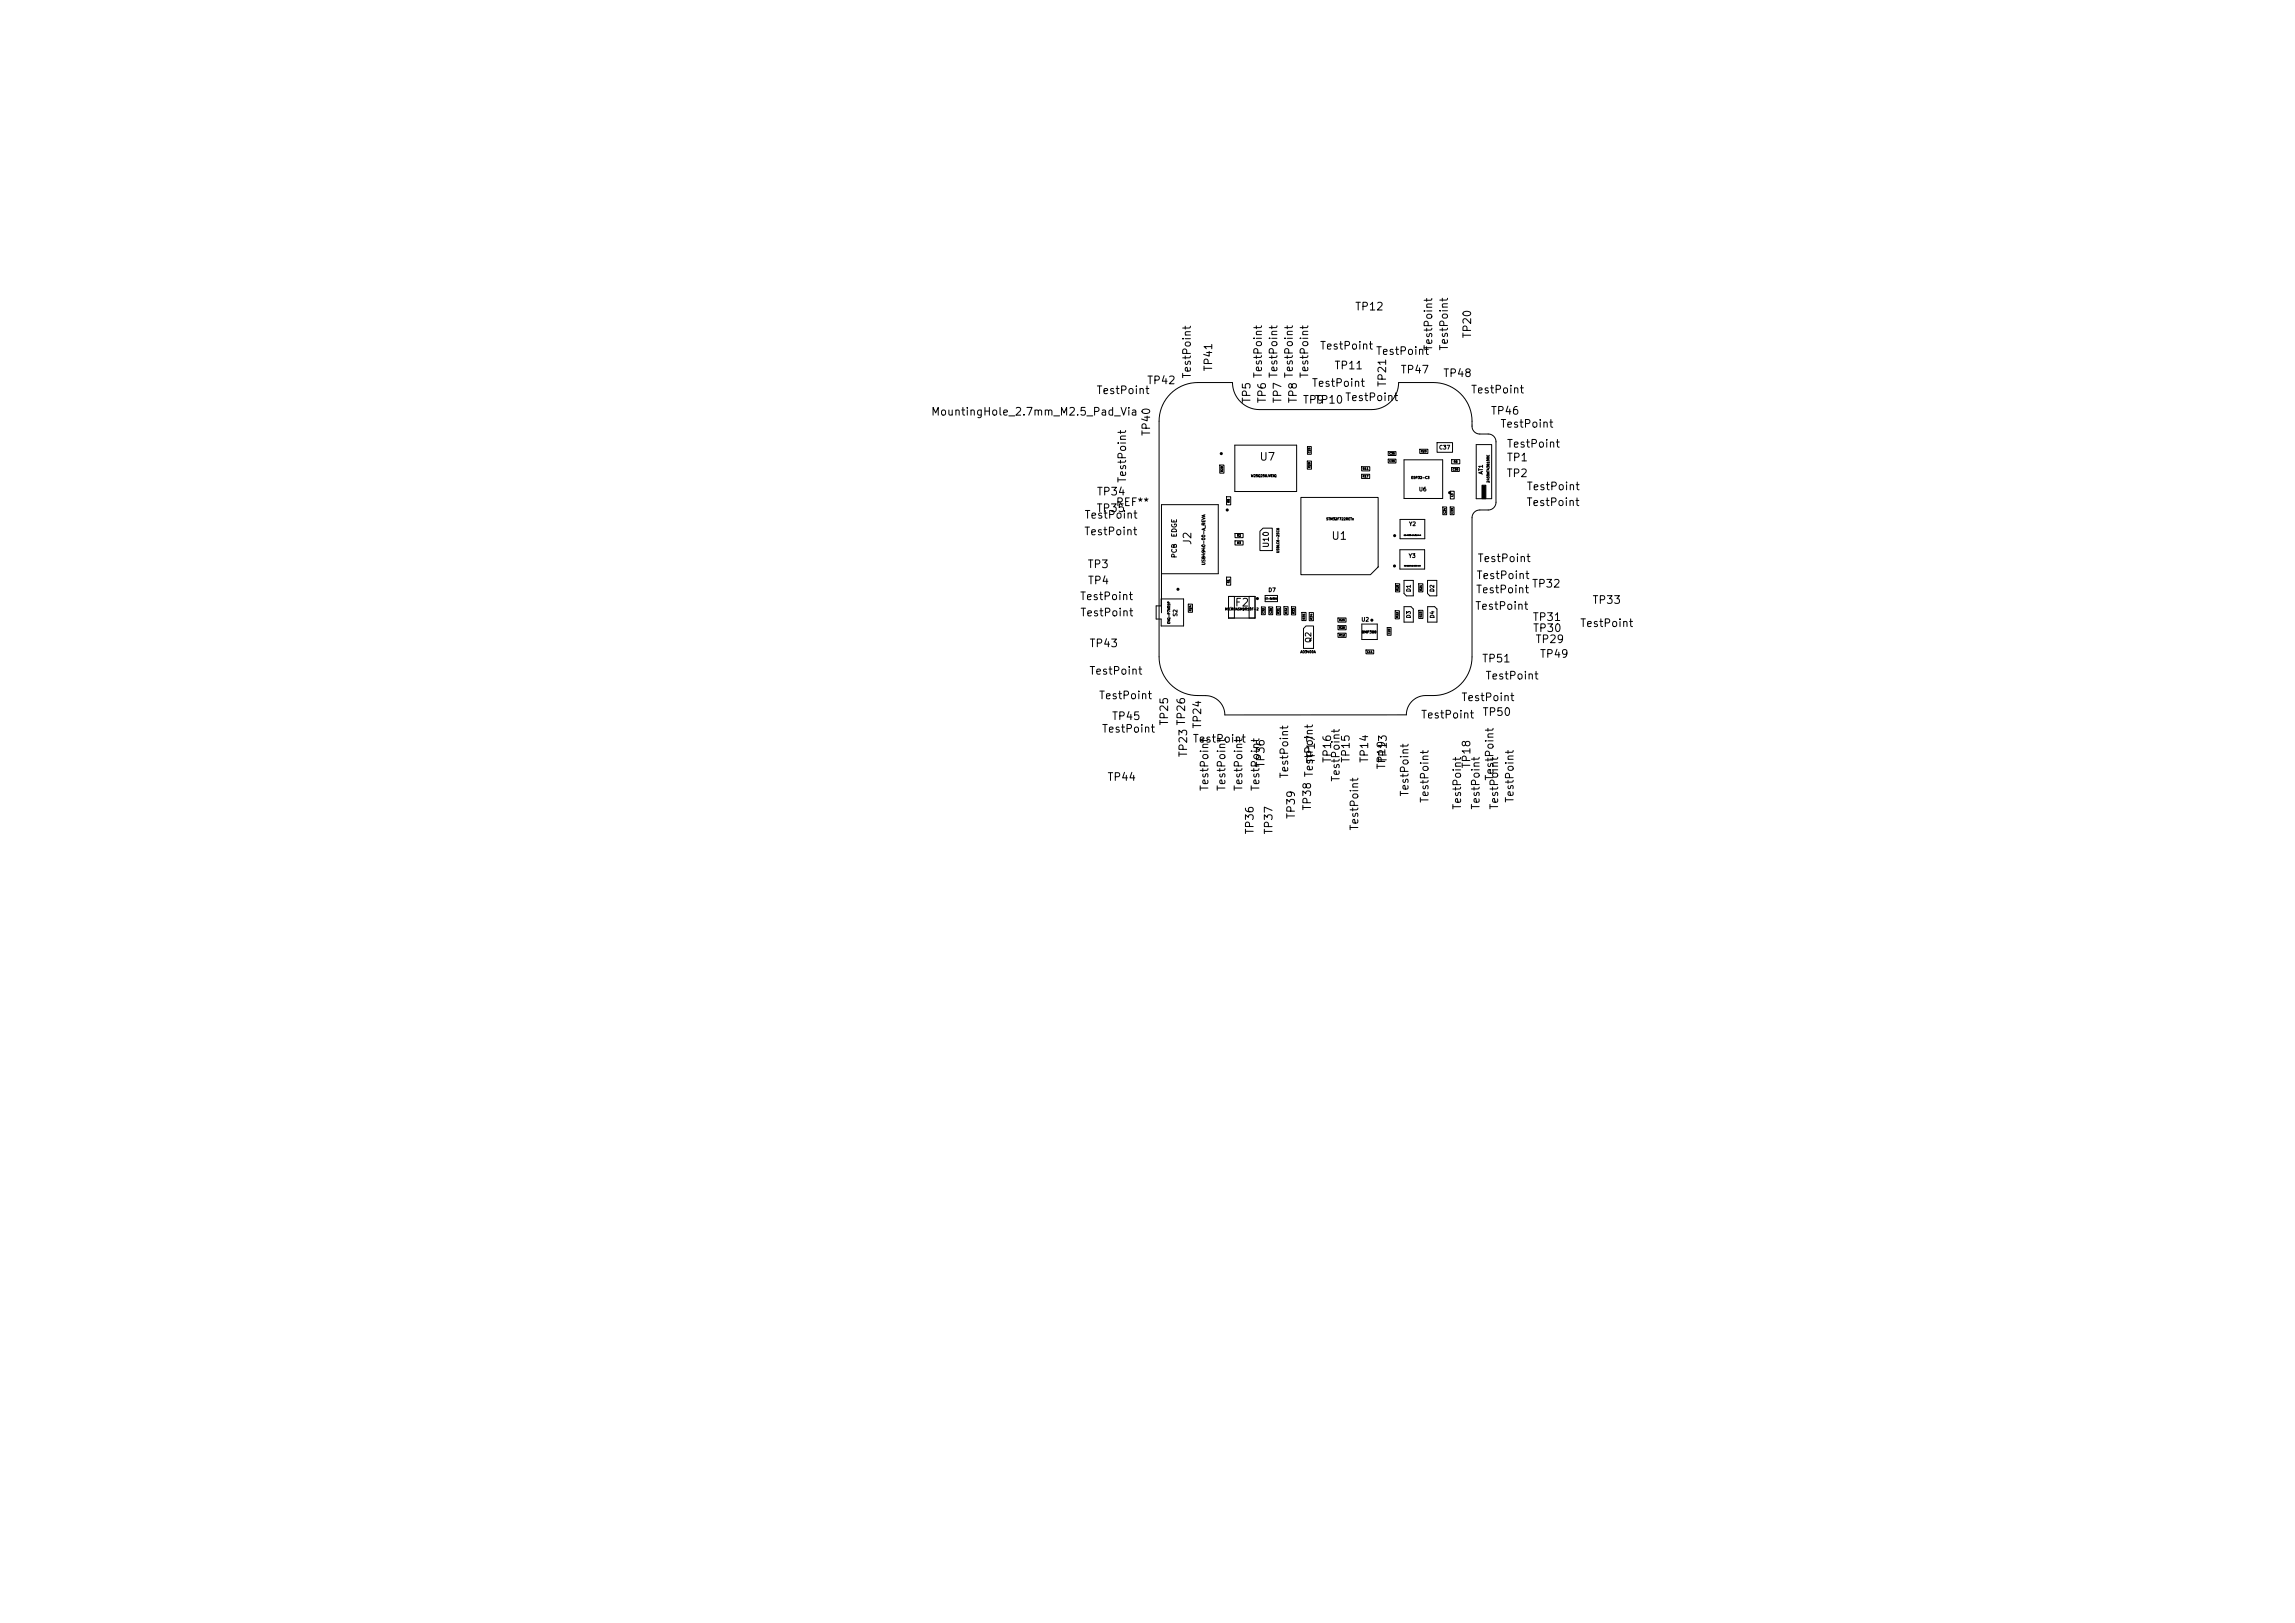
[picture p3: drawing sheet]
<svg xmlns="http://www.w3.org/2000/svg" width="297mm" height="210mm" viewBox="0 0 297 210" stroke-linecap="round" stroke-linejoin="round" font-family="sans-serif">
<defs><g id="words">
<g font-size="1">
<text x="175.3" y="40.4">TP12</text>
<text x="170.7" y="45.5">TestPoint</text>
<text x="178" y="46.2">TestPoint</text>
<text x="185.6" y="45.5" transform="rotate(-90 185.6 45.5)">TestPoint</text>
<text x="187.6" y="45.5" transform="rotate(-90 187.6 45.5)">TestPoint</text>
<text x="190.6" y="43.9" transform="rotate(-90 190.6 43.9)">TP20</text>
<text x="141.8" y="51.2">TestPoint</text>
<text x="148.4" y="50">TP42</text>
<text x="154.4" y="49.1" transform="rotate(-90 154.4 49.1)">TestPoint</text>
<text x="157.1" y="48.1" transform="rotate(-90 157.1 48.1)">TP41</text>
<text x="162.1" y="52.3" transform="rotate(-90 162.1 52.3)">TP5</text>
<text x="163.6" y="49" transform="rotate(-90 163.6 49)">TestPoint</text>
<text x="164.1" y="52.3" transform="rotate(-90 164.1 52.3)">TP6</text>
<text x="165.6" y="49" transform="rotate(-90 165.6 49)">TestPoint</text>
<text x="166.1" y="52.3" transform="rotate(-90 166.1 52.3)">TP7</text>
<text x="167.6" y="49" transform="rotate(-90 167.6 49)">TestPoint</text>
<text x="168.1" y="52.3" transform="rotate(-90 168.1 52.3)">TP8</text>
<text x="168.5" y="52.5">TP9</text>
<text x="169.6" y="49" transform="rotate(-90 169.6 49)">TestPoint</text>
<text x="169.7" y="50.3">TestPoint</text>
<text x="170.1" y="52.5">TP10</text>
<text x="172.6" y="48">TP11</text>
<text x="174" y="52.1">TestPoint</text>
<text x="179.6" y="50.2" transform="rotate(-90 179.6 50.2)">TP21</text>
<text x="181.2" y="48.6">TP47</text>
<text x="186.7" y="49">TP48</text>
<text x="190.3" y="51.2">TestPoint</text>
<text x="192.9" y="53.9">TP46</text>
<text x="120.4" y="54">MountingHole_2.7mm_M2.5_Pad_Via</text>
<text x="149.1" y="56.5" transform="rotate(-90 149.1 56.5)">TP40</text>
<text x="162.9" y="59.9">U7</text>
<text x="194.1" y="55.6">TestPoint</text>
<text x="194.9" y="59.9">TP1</text>
<text x="194.9" y="58.2">TestPoint</text>
<text x="141.9" y="64.4">TP34</text>
<text x="144.3" y="65.7">REF**</text>
<text x="146" y="62.6" transform="rotate(-90 146 62.6)">TestPoint</text>
<text x="194.9" y="62">TP2</text>
<text x="197.5" y="65.7">TestPoint</text>
<text x="197.5" y="63.7">TestPoint</text>
<text x="140.2" y="69.5">TestPoint</text>
<text x="140.3" y="67.4">TestPoint</text>
<text x="141.8" y="66.5">TP35</text>
<text x="154.4" y="70.6" transform="rotate(-90 154.4 70.6)">J2</text>
<text x="172.2" y="70.1">U1</text>
<text x="139.7" y="77.9">TestPoint</text>
<text x="140.7" y="73.8">TP3</text>
<text x="140.7" y="75.9">TP4</text>
<text x="190.9" y="77">TestPoint</text>
<text x="191" y="75.2">TestPoint</text>
<text x="191.1" y="73">TestPoint</text>
<text x="198.2" y="76.3">TP32</text>
<text x="139.7" y="80">TestPoint</text>
<text x="140.9" y="84">TP43</text>
<text x="159.7" y="78.7">F2</text>
<text x="190.8" y="79.2">TestPoint</text>
<text x="198.3" y="80.6">TP31</text>
<text x="198.3" y="82">TP30</text>
<text x="198.6" y="83.5">TP29</text>
<text x="204.4" y="81.4">TestPoint</text>
<text x="206" y="78.4">TP33</text>
<text x="140.9" y="87.5">TestPoint</text>
<text x="191.7" y="86">TP51</text>
<text x="192.2" y="88.2">TestPoint</text>
<text x="199.2" y="85.4">TP49</text>
<text x="142.1" y="90.7">TestPoint</text>
<text x="142.5" y="95">TestPoint</text>
<text x="143.8" y="93.4">TP45</text>
<text x="151.4" y="94" transform="rotate(-90 151.4 94)">TP25</text>
<text x="153.6" y="94" transform="rotate(-90 153.6 94)">TP26</text>
<text x="155.7" y="94.4" transform="rotate(-90 155.7 94.4)">TP24</text>
<text x="183.8" y="93.2">TestPoint</text>
<text x="189" y="91">TestPoint</text>
<text x="191.8" y="92.9">TP50</text>
<text x="143.2" y="101.3">TP44</text>
<text x="153.9" y="98.1" transform="rotate(-90 153.9 98.1)">TP23</text>
<text x="154.3" y="96.3">TestPoint</text>
<text x="163.9" y="99.4" transform="rotate(-90 163.9 99.4)">TP36</text>
<text x="167" y="100.8" transform="rotate(-90 167 100.8)">TestPoint</text>
<text x="170.4" y="98.9" transform="rotate(-90 170.4 98.9)">TP17</text>
<text x="172.5" y="98.8" transform="rotate(-90 172.5 98.8)">TP16</text>
<text x="173.6" y="101.2" transform="rotate(-90 173.6 101.2)">TestPoint</text>
<text x="174.9" y="98.8" transform="rotate(-90 174.9 98.8)">TP15</text>
<text x="177.3" y="98.8" transform="rotate(-90 177.3 98.8)">TP14</text>
<text x="179.5" y="99.6" transform="rotate(-90 179.5 99.6)">TP19</text>
<text x="179.7" y="98.8" transform="rotate(-90 179.7 98.8)">TP13</text>
<text x="190.5" y="99.5" transform="rotate(-90 190.5 99.5)">TP18</text>
<text x="193.5" y="101.1" transform="rotate(-90 193.5 101.1)">TestPoint</text>
<text x="156.6" y="102.4" transform="rotate(-90 156.6 102.4)">TestPoint</text>
<text x="158.8" y="102.4" transform="rotate(-90 158.8 102.4)">TestPoint</text>
<text x="161" y="102.4" transform="rotate(-90 161 102.4)">TestPoint</text>
<text x="163.2" y="102.4" transform="rotate(-90 163.2 102.4)">TestPoint</text>
<text x="167.8" y="106.1" transform="rotate(-90 167.8 106.1)">TP39</text>
<text x="169.9" y="105" transform="rotate(-90 169.9 105)">TP38 TestPoint</text>
<text x="176" y="107.6" transform="rotate(-90 176 107.6)">TestPoint</text>
<text x="182.5" y="103.2" transform="rotate(-90 182.5 103.2)">TestPoint</text>
<text x="185.1" y="104" transform="rotate(-90 185.1 104)">TestPoint</text>
<text x="189.3" y="104.9" transform="rotate(-90 189.3 104.9)">TestPoint</text>
<text x="191.7" y="104.9" transform="rotate(-90 191.7 104.9)">TestPoint</text>
<text x="194.1" y="104.9" transform="rotate(-90 194.1 104.9)">TestPoint</text>
<text x="196.1" y="104" transform="rotate(-90 196.1 104)">TestPoint</text>
<text x="162.5" y="108" transform="rotate(-90 162.5 108)">TP36</text>
<text x="164.9" y="108.1" transform="rotate(-90 164.9 108.1)">TP37</text>
</g>
<g font-size=".7">
<text x="164.4" y="70.9" transform="rotate(-90 164.4 70.9)">U10</text>
<text x="169.9" y="83.3" transform="rotate(-90 169.9 83.3)">Q2</text>
</g>
<g font-size=".6">
<text x="152.4" y="69.6" transform="rotate(-90 152.4 69.6)">EDGE</text>
<text x="152.4" y="72.3" transform="rotate(-90 152.4 72.3)">PCB</text>
</g>
<g font-size=".5">
<text x="186.2" y="58.3">C37</text>
<text x="183.6" y="63.7">U6</text>
<text x="192" y="61.4" transform="rotate(-90 192 61.4)">AT1</text>
<text x="182.3" y="68.2">Y2</text>
<text x="164.1" y="76.7">D7</text>
<text x="182.2" y="72.3">Y3</text>
<text x="182.7" y="76.7" transform="rotate(-90 182.7 76.7)">D1</text>
<text x="185.7" y="76.7" transform="rotate(-90 185.7 76.7)">D2</text>
<text x="152.5" y="79.8" transform="rotate(-90 152.5 79.8)">S2</text>
<text x="176.1" y="80.5">U2</text>
<text x="182.7" y="80.1" transform="rotate(-90 182.7 80.1)">D3</text>
<text x="185.7" y="80.1" transform="rotate(-90 185.7 80.1)">D4</text>
</g>
<text font-size=".4" x="156.1" y="73.2" transform="rotate(-90 156.1 73.2)">USB4940-00-A_REVA</text>
<g font-size=".3">
<text x="169.6" y="58.7" transform="rotate(-90 169.6 58.7)">C29</text>
<text x="179.8" y="59.8">C35</text>
<text x="179.8" y="58.9">C36</text>
<text x="183.8" y="58.6">R20</text>
<text x="188.1" y="59.9">R6</text>
<text x="158.3" y="61.1" transform="rotate(-90 158.3 61.1)">R29</text>
<text x="159.2" y="65.1" transform="rotate(-90 159.2 65.1)">R5</text>
<text x="161.9" y="61.8">W25Q256JVEIQ</text>
<text x="169.6" y="60.6" transform="rotate(-90 169.6 60.6)">R28</text>
<text x="176.3" y="61.8">R17</text>
<text x="176.3" y="60.9">R11</text>
<text x="182.6" y="62">ESP32-C3</text>
<text x="188" y="60.9">C38</text>
<text x="188.1" y="64.3" transform="rotate(-90 188.1 64.3)">L3</text>
<text x="192.8" y="62.5" transform="rotate(-90 192.8 62.5)">2450AT43B100E</text>
<text x="160.1" y="69.5">R2</text>
<text x="160.1" y="70.4">R3</text>
<text x="165.6" y="71.6" transform="rotate(-90 165.6 71.6)">USBLC6-2SC6</text>
<text x="171.6" y="67.4">STM32F722RETx</text>
<text x="187.1" y="66.5" transform="rotate(-90 187.1 66.5)">C34</text>
<text x="188.1" y="66.5" transform="rotate(-90 188.1 66.5)">C33</text>
<text x="159.2" y="75.5" transform="rotate(-90 159.2 75.5)">R1</text>
<text x="181.1" y="76.5" transform="rotate(-90 181.1 76.5)">R18</text>
<text x="184.1" y="76.5" transform="rotate(-90 184.1 76.5)">R21</text>
<text x="151.5" y="80.8" transform="rotate(-90 151.5 80.8)">EVQ-P7A01P</text>
<text x="154.2" y="79.1" transform="rotate(-90 154.2 79.1)">R24</text>
<text x="158.5" y="79">MICROASMD010F-2</text>
<text x="163.7" y="79.4" transform="rotate(-90 163.7 79.4)">C32</text>
<text x="164.6" y="79.4" transform="rotate(-90 164.6 79.4)">C39</text>
<text x="165.6" y="79.5" transform="rotate(-90 165.6 79.5)">R31</text>
<text x="166.6" y="79.4" transform="rotate(-90 166.6 79.4)">R32</text>
<text x="167.6" y="79.5" transform="rotate(-90 167.6 79.5)">R33</text>
<text x="168.9" y="80.2" transform="rotate(-90 168.9 80.2)">R35</text>
<text x="169.9" y="80.2" transform="rotate(-90 169.9 80.2)">R34</text>
<text x="173.3" y="80.4">R25</text>
<text x="173.3" y="82.4">R12</text>
<text x="173.3" y="81.4">R26</text>
<text x="176.2" y="82">BMP388</text>
<text x="180" y="82.1" transform="rotate(-90 180 82.1)">C28</text>
<text x="181" y="80" transform="rotate(-90 181 80)">R22</text>
<text x="184.1" y="79.9" transform="rotate(-90 184.1 79.9)">R23</text>
<text x="168.3" y="84.6">AO3400A</text>
<text x="176.9" y="84.5">C11</text>
</g>
<text font-size=".2" x="163.7" y="77.6">KT-0603R</text>
</g></defs>
<g fill="none" stroke="#000" stroke-width=".13">
<path d="M151.5 51a5 5 0 0 1 3.5-1.5h4.5a3.5 3.5 0 0 0 3.5 3.5h14.5a3.5 3.5 0 0 0 3.5-3.5h4.5a5.1 5.1 0 0 1 5 5.8 1 1 0 0 0 1 .9h1.1a1 1 0 0 1 1 1v7.8a1 1 0 0 1-1 1h-1.1a1 1 0 0 0-1 1v18a5 5 0 0 1-5 5h-1a2.5 2.5 0 0 0-2.5 2.5h-23.5a2.5 2.5 0 0 0-2.5-2.5 5.3 5.3 0 0 1-5.1-2.1l-.6-1.2-.2-.8-.1-.9v-30.5a5 5 0 0 1 1.5-3.5zM159.8 57.6h8v6h-8zM169.2 59.7h.5v1h-.5zM169.2 57.8h.5v1h-.5zM179.7 59.4h1v.5h-1zM179.7 58.4h1v.5h-1zM181.7 59.5h5v5h-5zM183.7 58.1h1.1v.6h-1.1zM186 57.3h2v1.2h-2zM187.9 59.5h1v.5h-1zM191 57.5h2v7h-2zM150.3 77.5h2.9v3.5h-2.9v-.9h-.7v-1.7h.7z"/>
<path d="M150.3 74.2h7.4v-8.9h-7.4v14M153.8 78.2h.5v1h-.5zM157.9 60.2h.5v1h-.5zM158.7 64.3h.6v1h-.6zM158.7 74.7h.6v1h-.6zM159 77.2h3.4v2.8h-3.4zM159.7 77.2v2.8M159.8 69h1.1v.6h-1.1zM159.8 70h1.1v.5h-1.1zM161.7 77.2v2.8M163 68.7l.5-.4h1.1v2.9h-1.6zM163.2 78.5h.5v1h-.5z"/>
<path d="M163.7 77.1h1.6v.8h-1.6zM164.2 78.5h.5v1h-.5zM165.2 78.5h.5v1.1h-.5zM166.2 78.5h.5v1.1h-.5zM167.1 78.5h.6v1.1h-.6zM168.3 64.4h10v9l-1 1h-9zM168.5 79.3h.5v1h-.5zM169.4 79.3h.6v1h-.6zM173.1 80h1.1v.5h-1.1zM176.2 61.4h1.1v.5h-1.1zM176.2 60.4h1.1v.5h-1.1zM180.6 79h.5v1.1h-.5z"/>
<path d="M180.6 75.5h.5v1.1h-.5zM181.2 71.1h3.2v2.5h-3.2zM181.2 67.2h3.2v2.5h-3.2zM181.7 78.5h.9l.3 .3v1.7h-1.2zM181.7 75.1h1.2v2h-.9l-.3-.3zM183.6 75.5h.5v1.1h-.5zM183.6 79h.5v1h-.5zM184.7 75.1h1.2v2h-.9l-.3-.3zM184.8 78.5h.9l.3 .3v1.7h-1.2zM186.7 65.6h.5v1h-.5zM187.7 65.6h.5v1h-.5zM187.7 63.6h.5v1h-.5z"/>
<path d="M187.9 60.5h1v.5h-1zM168.7 81.3l.3-.3h1v2.9h-1.3zM173.2 81.9h1v.6h-1zM173.2 81h1v.5h-1zM176.2 80.8h2v2h-2zM176.8 84.1h1v.5h-1zM179.5 81.2h.5v1h-.5z"/>
</g>
<g fill="none" stroke="#000" stroke-width=".2">
<circle cx="158" cy="58.7" r=".1"/>
<circle cx="152.4" cy="76.3" r=".1"/>
<circle cx="158.8" cy="66" r=".1"/>
<circle cx="162.7" cy="77.5" r=".1"/>
<circle cx="180.5" cy="73.2" r=".1"/>
<circle cx="180.5" cy="69.3" r=".1"/>
<circle cx="187.6" cy="63.8" r=".1"/>
<circle cx="177.5" cy="80.2" r=".1"/>
</g>
<g fill="#000" stroke="#000" stroke-width=".13">
<path d="M191.8 62.8h.5v1.7h-.5z"/>
<circle cx="159.3" cy="78.6" r=".01"/>
</g>
<use href="#words"/>
</svg>
